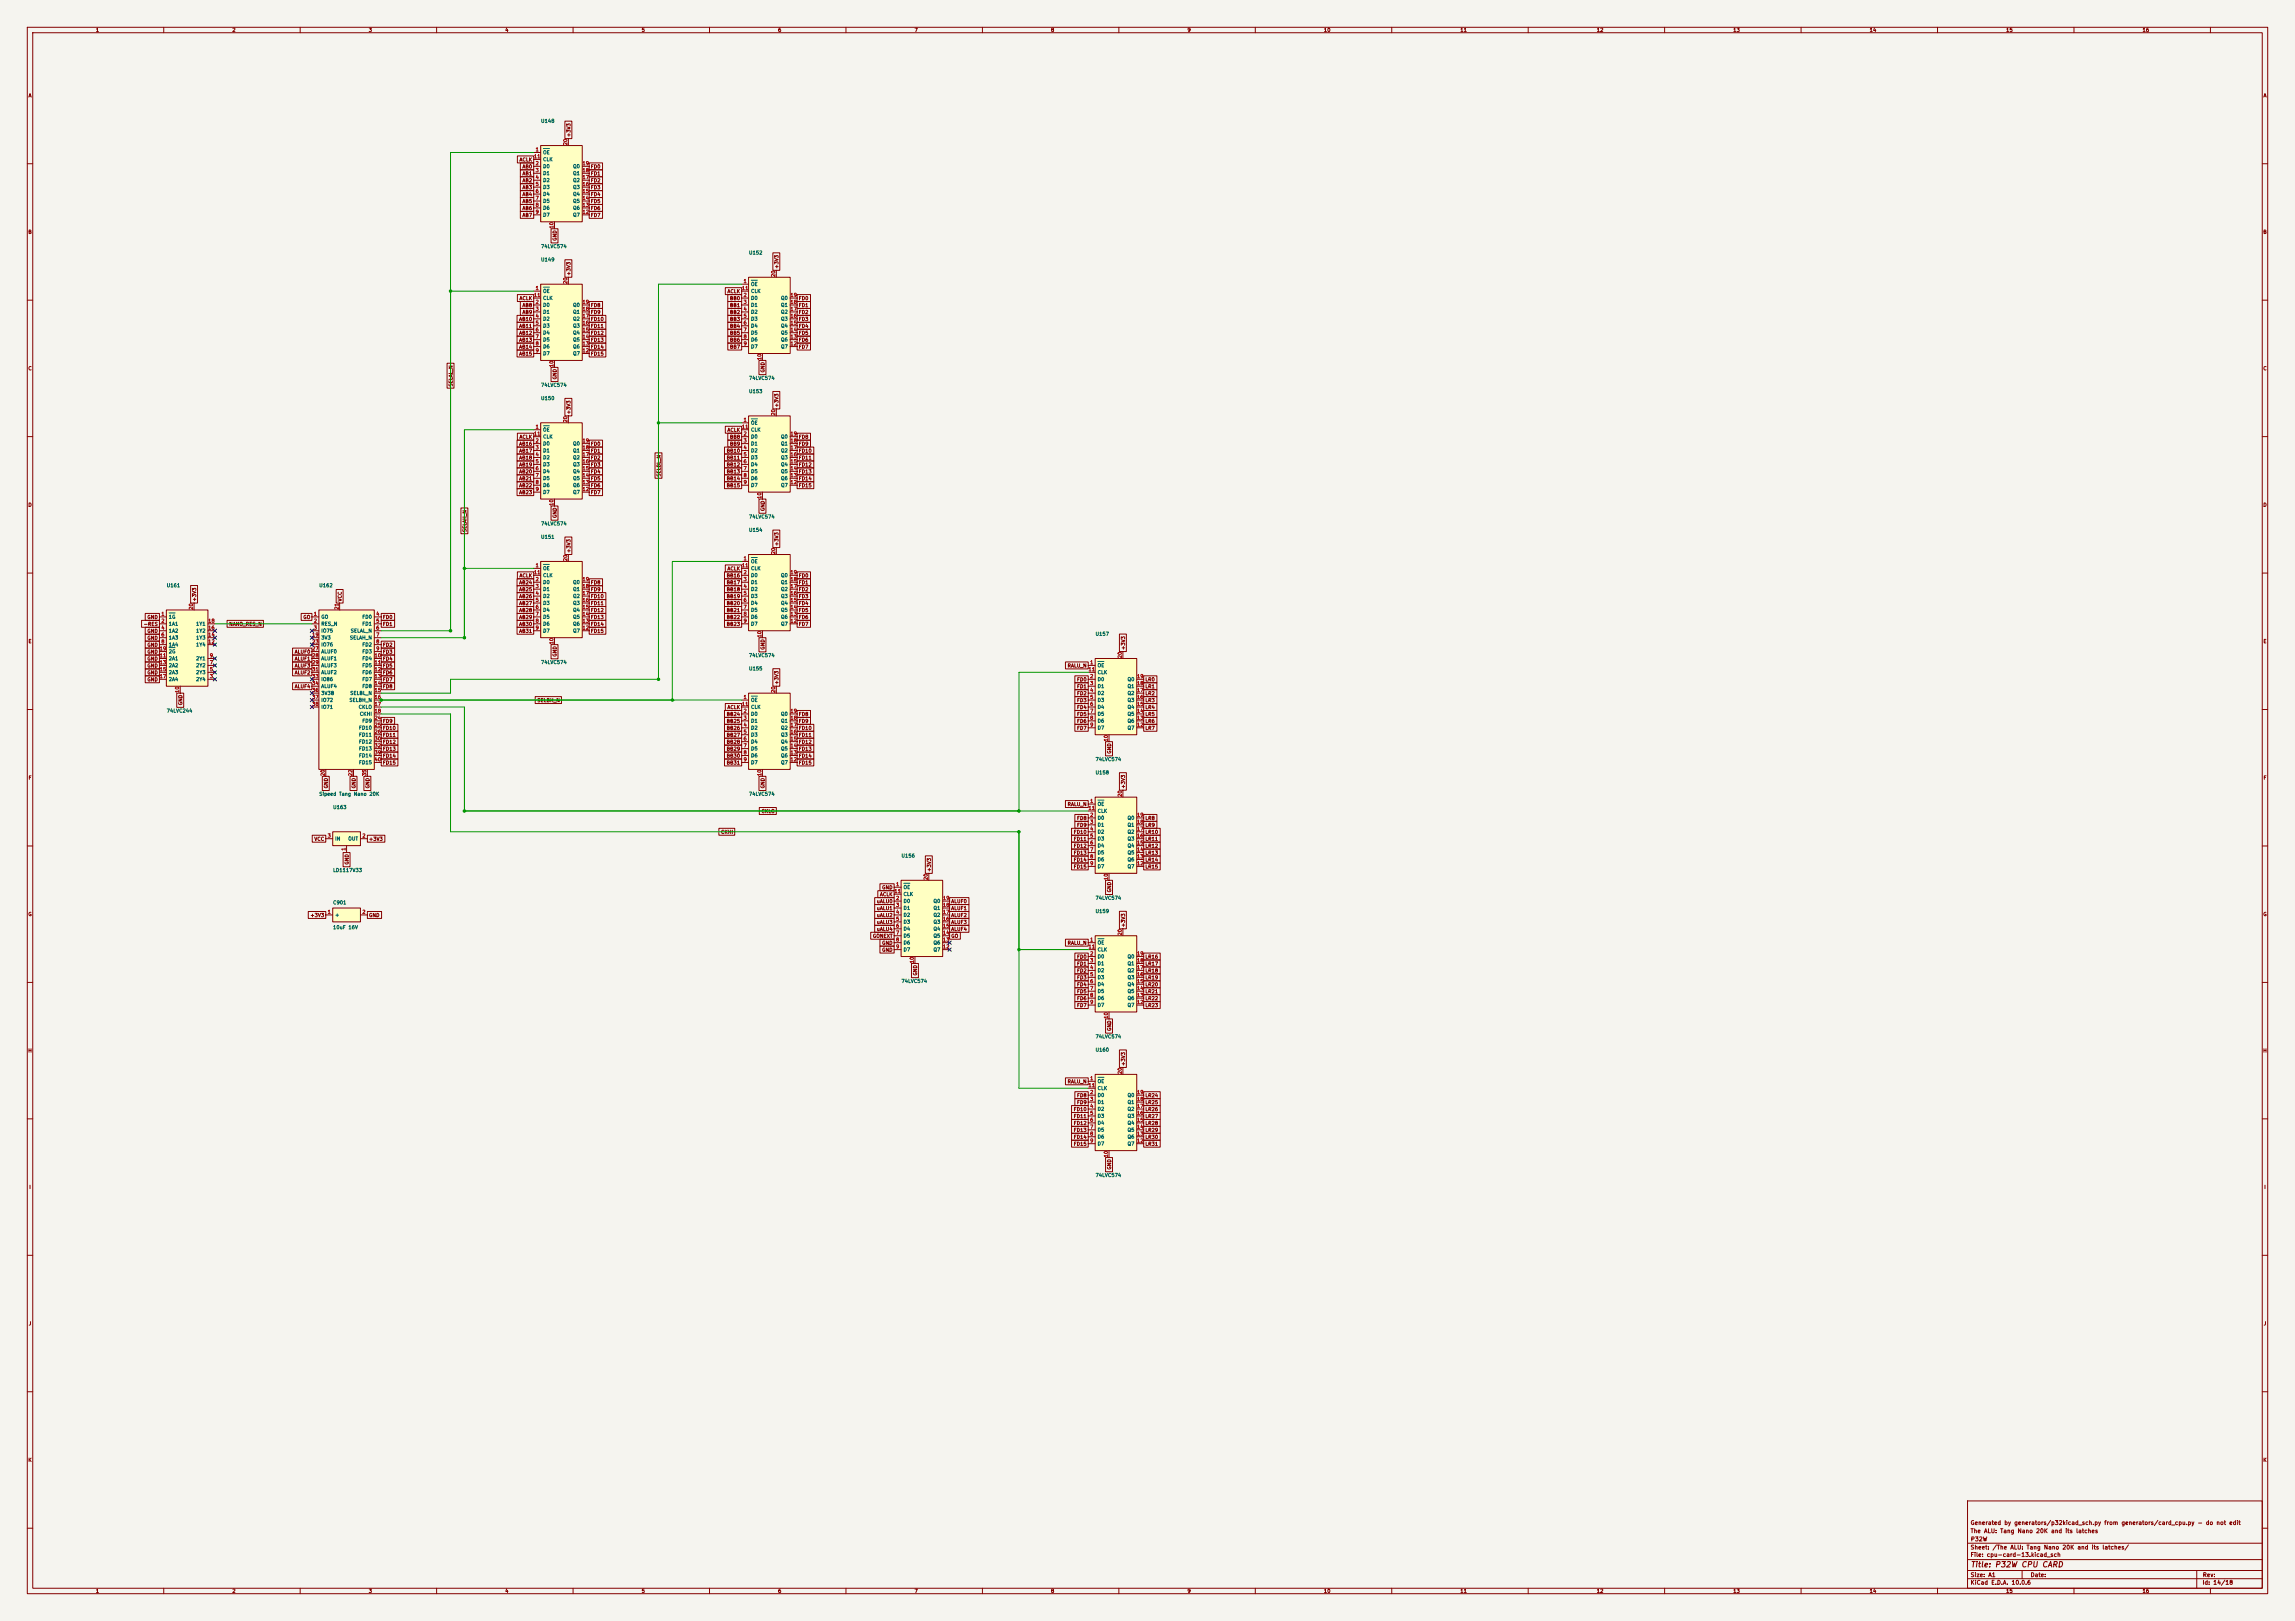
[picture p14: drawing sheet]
<svg xmlns="http://www.w3.org/2000/svg" width="841mm" height="594mm" viewBox="0 0 841 594" stroke-linecap="round" stroke-linejoin="round" font-family="sans-serif">
<defs><g id="words">
<text font-size="2" fill="#840000" x="722" y="574.8">Title: P32W CPU CARD</text>
<g font-size="1.5" fill="#840000">
<text x="721.9" y="562.1">The ALU: Tang Nano 20K and its latches</text>
<text x="721.9" y="559.1">Generated by generators/p32kicad_sch.py from generators/card_cpu.py - do not edit</text>
<text x="721.9" y="568.1">Sheet: /The ALU: Tang Nano 20K and its latches/</text>
<text x="722" y="565.1">P32W</text>
<text x="721.9" y="570.8">File: cpu-card-13.kicad_sch</text>
<text x="721.9" y="581">KiCad E.D.A. 10.0.6</text>
<text x="721.9" y="578.2">Size: A1</text>
<text x="743.9" y="578.2">Date:</text>
<text x="806.9" y="581">Id: 14/18</text>
<text x="807" y="578.2">Rev:</text>
</g>
<g font-size="1.3" fill="#840000">
<text x="35" y="12">1</text>
<text x="85" y="12">2</text>
<text x="135" y="12">3</text>
<text x="185" y="12">4</text>
<text x="235" y="12">5</text>
<text x="285" y="12">6</text>
<text x="335" y="12">7</text>
<text x="385" y="12">8</text>
<text x="435" y="12">9</text>
<text x="485" y="12">10</text>
<text x="535" y="12">11</text>
<text x="585" y="12">12</text>
<text x="635" y="12">13</text>
<text x="685" y="12">14</text>
<text x="735" y="12">15</text>
<text x="785" y="12">16</text>
<text x="10.3" y="36">A</text>
<text x="829.3" y="36">A</text>
<text x="209.3" y="50.3" transform="rotate(-90 209.3 50.3)">+3V3</text>
<text x="190.2" y="59.5">ACLK</text>
<text x="191.3" y="62">AB0</text>
<text x="191.3" y="64.6">AB1</text>
<text x="216.3" y="62">FD0</text>
<text x="216.3" y="64.6">FD1</text>
<text x="191.3" y="67.1">AB2</text>
<text x="191.3" y="69.6">AB3</text>
<text x="216.3" y="67.1">FD2</text>
<text x="216.3" y="69.6">FD3</text>
<text x="191.3" y="72.2">AB4</text>
<text x="191.3" y="74.7">AB5</text>
<text x="191.3" y="77.3">AB6</text>
<text x="216.3" y="72.2">FD4</text>
<text x="216.3" y="74.7">FD5</text>
<text x="216.3" y="77.3">FD6</text>
<text x="191.3" y="79.8">AB7</text>
<text x="216.3" y="79.8">FD7</text>
<text x="10.2" y="86">B</text>
<text x="204.3" y="88.4" transform="rotate(-90 204.3 88.4)">GND</text>
<text x="829.2" y="86">B</text>
<text x="209.3" y="101.1" transform="rotate(-90 209.3 101.1)">+3V3</text>
<text x="285.5" y="98.6" transform="rotate(-90 285.5 98.6)">+3V3</text>
<text x="266.4" y="107.7">ACLK</text>
<text x="190.2" y="110.3">ACLK</text>
<text x="191.3" y="112.8">AB8</text>
<text x="216.3" y="112.8">FD8</text>
<text x="267.3" y="110.3">BB0</text>
<text x="267.3" y="112.8">BB1</text>
<text x="292.5" y="110.3">FD0</text>
<text x="292.5" y="112.8">FD1</text>
<text x="190.1" y="117.9">AB10</text>
<text x="191.3" y="115.4">AB9</text>
<text x="216.3" y="115.4">FD9</text>
<text x="216.3" y="117.9">FD10</text>
<text x="267.3" y="115.4">BB2</text>
<text x="267.3" y="117.9">BB3</text>
<text x="292.5" y="115.4">FD2</text>
<text x="292.5" y="117.9">FD3</text>
<text x="190.1" y="120.4">AB11</text>
<text x="190.1" y="123">AB12</text>
<text x="190.1" y="125.5">AB13</text>
<text x="216.3" y="120.4">FD11</text>
<text x="216.3" y="123">FD12</text>
<text x="216.3" y="125.5">FD13</text>
<text x="267.3" y="120.4">BB4</text>
<text x="267.3" y="123">BB5</text>
<text x="267.3" y="125.5">BB6</text>
<text x="292.5" y="120.4">FD4</text>
<text x="292.5" y="123">FD5</text>
<text x="292.5" y="125.5">FD6</text>
<text x="190.1" y="128.1">AB14</text>
<text x="190.1" y="130.6">AB15</text>
<text x="216.3" y="128.1">FD14</text>
<text x="216.3" y="130.6">FD15</text>
<text x="267.3" y="128.1">BB7</text>
<text x="292.5" y="128.1">FD7</text>
<text x="10.2" y="136">C</text>
<text x="280.5" y="136.7" transform="rotate(-90 280.5 136.7)">GND</text>
<text x="829.2" y="136">C</text>
<text x="166.2" y="141.8" transform="rotate(-90 166.2 141.8)">SELAL_N</text>
<text x="204.3" y="139.2" transform="rotate(-90 204.3 139.2)">GND</text>
<text x="285.5" y="149.4" transform="rotate(-90 285.5 149.4)">+3V3</text>
<text x="209.3" y="151.9" transform="rotate(-90 209.3 151.9)">+3V3</text>
<text x="190.2" y="161.1">ACLK</text>
<text x="266.4" y="158.5">ACLK</text>
<text x="267.3" y="161.1">BB8</text>
<text x="292.5" y="161.1">FD8</text>
<text x="190.1" y="163.6">AB16</text>
<text x="190.1" y="166.2">AB17</text>
<text x="216.3" y="163.6">FD0</text>
<text x="216.3" y="166.2">FD1</text>
<text x="266.1" y="166.2">BB10</text>
<text x="267.3" y="163.6">BB9</text>
<text x="292.5" y="163.6">FD9</text>
<text x="292.5" y="166.2">FD10</text>
<text x="190.1" y="168.7">AB18</text>
<text x="190.1" y="171.2">AB19</text>
<text x="190.1" y="173.8">AB20</text>
<text x="216.3" y="171.2">FD3</text>
<text x="216.3" y="173.8">FD4</text>
<text x="216.3" y="168.7">FD2</text>
<text x="266.1" y="168.7">BB11</text>
<text x="266.1" y="171.2">BB12</text>
<text x="266.1" y="173.8">BB13</text>
<text x="292.5" y="168.7">FD11</text>
<text x="292.5" y="171.2">FD12</text>
<text x="292.5" y="173.8">FD13</text>
<text x="190.1" y="176.3">AB21</text>
<text x="190.1" y="178.9">AB22</text>
<text x="216.3" y="176.3">FD5</text>
<text x="216.3" y="178.9">FD6</text>
<text x="242.4" y="174.8" transform="rotate(-90 242.4 174.8)">SELBL_N</text>
<text x="266.1" y="176.3">BB14</text>
<text x="266.1" y="178.9">BB15</text>
<text x="292.5" y="176.3">FD14</text>
<text x="292.5" y="178.9">FD15</text>
<text x="10.2" y="186">D</text>
<text x="190.1" y="181.4">AB23</text>
<text x="216.3" y="181.4">FD7</text>
<text x="829.2" y="186">D</text>
<text x="204.3" y="190" transform="rotate(-90 204.3 190)">GND</text>
<text x="280.5" y="187.5" transform="rotate(-90 280.5 187.5)">GND</text>
<text x="171.2" y="195.1" transform="rotate(-90 171.2 195.1)">SELAH_N</text>
<text x="209.3" y="202.7" transform="rotate(-90 209.3 202.7)">+3V3</text>
<text x="285.5" y="200.2" transform="rotate(-90 285.5 200.2)">+3V3</text>
<text x="266.4" y="209.3">ACLK</text>
<text x="190.1" y="214.4">AB24</text>
<text x="190.2" y="211.9">ACLK</text>
<text x="216.3" y="214.4">FD8</text>
<text x="266.1" y="211.9">BB16</text>
<text x="266.1" y="214.4">BB17</text>
<text x="292.5" y="211.9">FD0</text>
<text x="292.5" y="214.4">FD1</text>
<text x="72.2" y="220.5" transform="rotate(-90 72.2 220.5)">+3V3</text>
<text x="125.5" y="220.5" transform="rotate(-90 125.5 220.5)">VCC</text>
<text x="190.1" y="217">AB25</text>
<text x="190.1" y="219.5">AB26</text>
<text x="216.3" y="217">FD9</text>
<text x="216.3" y="219.5">FD10</text>
<text x="266.1" y="217">BB18</text>
<text x="266.1" y="219.5">BB19</text>
<text x="292.5" y="217">FD2</text>
<text x="292.5" y="219.5">FD3</text>
<text x="53.8" y="227.1">GND</text>
<text x="111" y="227.1">GO</text>
<text x="140.1" y="227.1">FD0</text>
<text x="190.1" y="222">AB27</text>
<text x="190.1" y="224.6">AB28</text>
<text x="190.1" y="227.1">AB29</text>
<text x="216.3" y="222">FD11</text>
<text x="216.3" y="224.6">FD12</text>
<text x="216.3" y="227.1">FD13</text>
<text x="266.1" y="222">BB20</text>
<text x="266.1" y="224.6">BB21</text>
<text x="266.1" y="227.1">BB22</text>
<text x="292.5" y="222">FD4</text>
<text x="292.5" y="224.6">FD5</text>
<text x="292.5" y="227.1">FD6</text>
<text x="52.5" y="229.7">-RES</text>
<text x="53.8" y="232.2">GND</text>
<text x="83.8" y="229.7">NANO_RES_N</text>
<text x="140.1" y="229.7">FD1</text>
<text x="190.1" y="232.2">AB31</text>
<text x="190.1" y="229.7">AB30</text>
<text x="216.3" y="229.7">FD14</text>
<text x="216.3" y="232.2">FD15</text>
<text x="266.1" y="229.7">BB23</text>
<text x="292.5" y="229.7">FD7</text>
<text x="10.3" y="236">E</text>
<text x="53.8" y="234.7">GND</text>
<text x="53.8" y="237.3">GND</text>
<text x="53.8" y="239.8">GND</text>
<text x="107.9" y="239.8">ALUF0</text>
<text x="140.1" y="237.3">FD2</text>
<text x="140.1" y="239.8">FD3</text>
<text x="280.5" y="238.3" transform="rotate(-90 280.5 238.3)">GND</text>
<text x="412.5" y="238.3" transform="rotate(-90 412.5 238.3)">+3V3</text>
<text x="829.3" y="236">E</text>
<text x="53.8" y="242.4">GND</text>
<text x="53.8" y="244.9">GND</text>
<text x="107.9" y="242.4">ALUF1</text>
<text x="107.9" y="244.9">ALUF3</text>
<text x="140.1" y="242.4">FD4</text>
<text x="140.1" y="244.9">FD5</text>
<text x="204.3" y="240.8" transform="rotate(-90 204.3 240.8)">GND</text>
<text x="391.1" y="244.9">RALU_N</text>
<text x="53.8" y="247.4">GND</text>
<text x="53.8" y="250">GND</text>
<text x="107.9" y="247.4">ALUF2</text>
<text x="140.1" y="250">FD7</text>
<text x="140.1" y="247.4">FD6</text>
<text x="285.5" y="251" transform="rotate(-90 285.5 251)">+3V3</text>
<text x="394.5" y="250">FD0</text>
<text x="419.5" y="250">LR0</text>
<text x="107.9" y="252.5">ALUF4</text>
<text x="140.1" y="252.5">FD8</text>
<text x="196.8" y="257.6">SELBH_N</text>
<text x="394.5" y="252.5">FD1</text>
<text x="394.5" y="255.1">FD2</text>
<text x="394.5" y="257.6">FD3</text>
<text x="419.5" y="252.5">LR1</text>
<text x="419.5" y="255.1">LR2</text>
<text x="419.5" y="257.6">LR3</text>
<text x="67.1" y="258.6" transform="rotate(-90 67.1 258.6)">GND</text>
<text x="266.1" y="262.7">BB24</text>
<text x="266.4" y="260.1">ACLK</text>
<text x="292.5" y="262.7">FD8</text>
<text x="394.5" y="260.1">FD4</text>
<text x="394.5" y="262.7">FD5</text>
<text x="419.5" y="260.1">LR4</text>
<text x="419.5" y="262.7">LR5</text>
<text x="140.1" y="267.8">FD10</text>
<text x="140.1" y="265.2">FD9</text>
<text x="266.1" y="265.2">BB25</text>
<text x="266.1" y="267.8">BB26</text>
<text x="292.5" y="265.2">FD9</text>
<text x="292.5" y="267.8">FD10</text>
<text x="394.5" y="265.2">FD6</text>
<text x="394.5" y="267.8">FD7</text>
<text x="419.5" y="265.2">LR6</text>
<text x="419.5" y="267.8">LR7</text>
<text x="140.1" y="275.4">FD13</text>
<text x="140.1" y="272.8">FD12</text>
<text x="140.1" y="270.3">FD11</text>
<text x="266.1" y="270.3">BB27</text>
<text x="266.1" y="272.8">BB28</text>
<text x="266.1" y="275.4">BB29</text>
<text x="292.5" y="275.4">FD13</text>
<text x="292.5" y="270.3">FD11</text>
<text x="292.5" y="272.8">FD12</text>
<text x="140.1" y="277.9">FD14</text>
<text x="140.1" y="280.5">FD15</text>
<text x="266.1" y="280.5">BB31</text>
<text x="266.1" y="277.9">BB30</text>
<text x="292.5" y="277.9">FD14</text>
<text x="292.5" y="280.5">FD15</text>
<text x="407.5" y="276.4" transform="rotate(-90 407.5 276.4)">GND</text>
<text x="10.3" y="286">F</text>
<text x="829.3" y="286">F</text>
<text x="120.4" y="289.1" transform="rotate(-90 120.4 289.1)">GND</text>
<text x="130.6" y="289.1" transform="rotate(-90 130.6 289.1)">GND</text>
<text x="135.7" y="289.1" transform="rotate(-90 135.7 289.1)">GND</text>
<text x="280.5" y="289.1" transform="rotate(-90 280.5 289.1)">GND</text>
<text x="412.5" y="289.1" transform="rotate(-90 412.5 289.1)">+3V3</text>
<text x="278.9" y="298.2">CKLO</text>
<text x="391.1" y="295.7">RALU_N</text>
<text x="264.1" y="305.9">CKHI</text>
<text x="393.3" y="305.9">FD10</text>
<text x="394.5" y="303.3">FD9</text>
<text x="394.5" y="300.8">FD8</text>
<text x="419.5" y="305.9">LR10</text>
<text x="419.5" y="300.8">LR8</text>
<text x="419.5" y="303.3">LR9</text>
<text x="115" y="308.4">VCC</text>
<text x="135.1" y="308.4">+3V3</text>
<text x="393.3" y="308.4">FD11</text>
<text x="393.3" y="310.9">FD12</text>
<text x="419.5" y="310.9">LR12</text>
<text x="419.5" y="308.4">LR11</text>
<text x="128.1" y="317" transform="rotate(-90 128.1 317)">GND</text>
<text x="393.3" y="313.5">FD13</text>
<text x="393.3" y="316">FD14</text>
<text x="419.5" y="316">LR14</text>
<text x="419.5" y="313.5">LR13</text>
<text x="341.4" y="319.6" transform="rotate(-90 341.4 319.6)">+3V3</text>
<text x="393.3" y="318.6">FD15</text>
<text x="419.5" y="318.6">LR15</text>
<text x="322.3" y="328.7">ACLK</text>
<text x="323.1" y="326.2">GND</text>
<text x="407.5" y="327.2" transform="rotate(-90 407.5 327.2)">GND</text>
<text x="10.2" y="336">G</text>
<text x="321.2" y="331.3">uALU0</text>
<text x="321.2" y="333.8">uALU1</text>
<text x="348.4" y="331.3">ALUF0</text>
<text x="348.4" y="333.8">ALUF1</text>
<text x="829.2" y="336">G</text>
<text x="113.6" y="336.3">+3V3</text>
<text x="135.1" y="336.3">GND</text>
<text x="321.2" y="336.3">uALU2</text>
<text x="321.2" y="338.9">uALU3</text>
<text x="321.2" y="341.4">uALU4</text>
<text x="348.4" y="336.3">ALUF2</text>
<text x="348.4" y="338.9">ALUF3</text>
<text x="348.4" y="341.4">ALUF4</text>
<text x="412.5" y="339.9" transform="rotate(-90 412.5 339.9)">+3V3</text>
<text x="319.7" y="344">GONEXT</text>
<text x="323.1" y="346.5">GND</text>
<text x="348.4" y="344">GO</text>
<text x="391.1" y="346.5">RALU_N</text>
<text x="323.1" y="349">GND</text>
<text x="394.5" y="351.6">FD0</text>
<text x="419.5" y="351.6">LR16</text>
<text x="336.3" y="357.6" transform="rotate(-90 336.3 357.6)">GND</text>
<text x="394.5" y="359.2">FD3</text>
<text x="394.5" y="356.7">FD2</text>
<text x="394.5" y="354.1">FD1</text>
<text x="419.5" y="359.2">LR19</text>
<text x="419.5" y="356.7">LR18</text>
<text x="419.5" y="354.1">LR17</text>
<text x="394.5" y="364.3">FD5</text>
<text x="394.5" y="361.7">FD4</text>
<text x="419.5" y="364.3">LR21</text>
<text x="419.5" y="361.7">LR20</text>
<text x="394.5" y="369.4">FD7</text>
<text x="394.5" y="366.8">FD6</text>
<text x="419.5" y="369.4">LR23</text>
<text x="419.5" y="366.8">LR22</text>
<text x="407.5" y="378" transform="rotate(-90 407.5 378)">GND</text>
<text x="10.2" y="386">H</text>
<text x="829.2" y="386">H</text>
<text x="412.5" y="390.7" transform="rotate(-90 412.5 390.7)">+3V3</text>
<text x="391.1" y="397.3">RALU_N</text>
<text x="393.3" y="407.5">FD10</text>
<text x="394.5" y="404.9">FD9</text>
<text x="394.5" y="402.4">FD8</text>
<text x="419.5" y="407.5">LR26</text>
<text x="419.5" y="404.9">LR25</text>
<text x="419.5" y="402.4">LR24</text>
<text x="393.3" y="412.5">FD12</text>
<text x="393.3" y="410">FD11</text>
<text x="419.5" y="412.5">LR28</text>
<text x="419.5" y="410">LR27</text>
<text x="393.3" y="415.1">FD13</text>
<text x="393.3" y="417.6">FD14</text>
<text x="419.5" y="415.1">LR29</text>
<text x="419.5" y="417.6">LR30</text>
<text x="393.3" y="420.2">FD15</text>
<text x="419.5" y="420.2">LR31</text>
<text x="407.5" y="428.8" transform="rotate(-90 407.5 428.8)">GND</text>
<text x="10.6" y="436">I</text>
<text x="829.6" y="436">I</text>
<text x="10.4" y="486">J</text>
<text x="829.4" y="486">J</text>
<text x="10.2" y="536">K</text>
<text x="829.2" y="536">K</text>
<text x="35" y="584">1</text>
<text x="85" y="584">2</text>
<text x="135" y="584">3</text>
<text x="185" y="584">4</text>
<text x="235" y="584">5</text>
<text x="285" y="584">6</text>
<text x="335" y="584">7</text>
<text x="385" y="584">8</text>
<text x="435" y="584">9</text>
<text x="485" y="584">10</text>
<text x="535" y="584">11</text>
<text x="585" y="584">12</text>
<text x="635" y="584">13</text>
<text x="685" y="584">14</text>
<text x="735" y="584">15</text>
<text x="785" y="584">16</text>
</g>
<g font-size="1.3" fill="#006464">
<text x="198.1" y="45.3">U148</text>
<text x="198.9" y="56.8">OE</text>
<text x="198.9" y="59.4">CLK</text>
<text x="198.9" y="61.9">D0</text>
<text x="198.9" y="64.5">D1</text>
<text x="209.8" y="64.5">Q1</text>
<text x="209.8" y="61.9">Q0</text>
<text x="198.9" y="67">D2</text>
<text x="198.9" y="69.5">D3</text>
<text x="209.8" y="69.5">Q3</text>
<text x="209.8" y="67">Q2</text>
<text x="198.9" y="72.1">D4</text>
<text x="198.9" y="74.6">D5</text>
<text x="198.9" y="77.2">D6</text>
<text x="209.8" y="77.2">Q6</text>
<text x="209.8" y="74.6">Q5</text>
<text x="209.8" y="72.1">Q4</text>
<text x="198.9" y="79.7">D7</text>
<text x="209.8" y="79.7">Q7</text>
<text x="198.1" y="91.2">74LVC574</text>
<text x="274.3" y="93.6">U152</text>
<text x="198.1" y="96.1">U149</text>
<text x="198.9" y="107.6">OE</text>
<text x="275.1" y="105.1">OE</text>
<text x="275.1" y="107.6">CLK</text>
<text x="198.9" y="112.7">D0</text>
<text x="198.9" y="110.2">CLK</text>
<text x="209.8" y="112.7">Q0</text>
<text x="275.1" y="110.2">D0</text>
<text x="275.1" y="112.7">D1</text>
<text x="286" y="112.7">Q1</text>
<text x="286" y="110.2">Q0</text>
<text x="198.9" y="115.3">D1</text>
<text x="198.9" y="117.8">D2</text>
<text x="209.8" y="117.8">Q2</text>
<text x="209.8" y="115.3">Q1</text>
<text x="275.1" y="115.3">D2</text>
<text x="275.1" y="117.8">D3</text>
<text x="286" y="117.8">Q3</text>
<text x="286" y="115.3">Q2</text>
<text x="198.9" y="120.3">D3</text>
<text x="198.9" y="122.9">D4</text>
<text x="198.9" y="125.4">D5</text>
<text x="209.8" y="125.4">Q5</text>
<text x="209.8" y="122.9">Q4</text>
<text x="209.8" y="120.3">Q3</text>
<text x="275.1" y="120.3">D4</text>
<text x="275.1" y="122.9">D5</text>
<text x="275.1" y="125.4">D6</text>
<text x="286" y="125.4">Q6</text>
<text x="286" y="122.9">Q5</text>
<text x="286" y="120.3">Q4</text>
<text x="198.9" y="128">D6</text>
<text x="198.9" y="130.5">D7</text>
<text x="209.8" y="130.5">Q7</text>
<text x="209.8" y="128">Q6</text>
<text x="275.1" y="128">D7</text>
<text x="286" y="128">Q7</text>
<text x="198.1" y="142">74LVC574</text>
<text x="274.3" y="139.5">74LVC574</text>
<text x="198.1" y="146.9">U150</text>
<text x="274.3" y="144.4">U153</text>
<text x="275.1" y="155.9">OE</text>
<text x="198.9" y="158.4">OE</text>
<text x="198.9" y="161">CLK</text>
<text x="275.1" y="161">D0</text>
<text x="275.1" y="158.4">CLK</text>
<text x="286" y="161">Q0</text>
<text x="198.9" y="163.5">D0</text>
<text x="198.9" y="166.1">D1</text>
<text x="209.8" y="166.1">Q1</text>
<text x="209.8" y="163.5">Q0</text>
<text x="275.1" y="163.5">D1</text>
<text x="275.1" y="166.1">D2</text>
<text x="286" y="166.1">Q2</text>
<text x="286" y="163.5">Q1</text>
<text x="198.9" y="168.6">D2</text>
<text x="198.9" y="171.1">D3</text>
<text x="198.9" y="173.7">D4</text>
<text x="209.8" y="173.7">Q4</text>
<text x="209.8" y="171.1">Q3</text>
<text x="209.8" y="168.6">Q2</text>
<text x="275.1" y="168.6">D3</text>
<text x="275.1" y="171.1">D4</text>
<text x="275.1" y="173.7">D5</text>
<text x="286" y="173.7">Q5</text>
<text x="286" y="171.1">Q4</text>
<text x="286" y="168.6">Q3</text>
<text x="198.9" y="176.2">D5</text>
<text x="198.9" y="178.8">D6</text>
<text x="209.8" y="178.8">Q6</text>
<text x="209.8" y="176.2">Q5</text>
<text x="275.1" y="176.2">D6</text>
<text x="275.1" y="178.8">D7</text>
<text x="286" y="178.8">Q7</text>
<text x="286" y="176.2">Q6</text>
<text x="198.9" y="181.3">D7</text>
<text x="209.8" y="181.3">Q7</text>
<text x="274.3" y="190.3">74LVC574</text>
<text x="198.1" y="192.8">74LVC574</text>
<text x="198.1" y="197.7">U151</text>
<text x="274.3" y="195.2">U154</text>
<text x="198.9" y="209.2">OE</text>
<text x="275.1" y="206.7">OE</text>
<text x="275.1" y="209.2">CLK</text>
<text x="60.9" y="215.5">U161</text>
<text x="116.8" y="215.5">U162</text>
<text x="198.9" y="214.3">D0</text>
<text x="198.9" y="211.8">CLK</text>
<text x="209.8" y="214.3">Q0</text>
<text x="275.1" y="211.8">D0</text>
<text x="275.1" y="214.3">D1</text>
<text x="286" y="214.3">Q1</text>
<text x="286" y="211.8">Q0</text>
<text x="198.9" y="216.9">D1</text>
<text x="198.9" y="219.4">D2</text>
<text x="198.9" y="221.9">D3</text>
<text x="209.8" y="221.9">Q3</text>
<text x="209.8" y="219.4">Q2</text>
<text x="209.8" y="216.9">Q1</text>
<text x="275.1" y="216.9">D2</text>
<text x="275.1" y="219.4">D3</text>
<text x="275.1" y="221.9">D4</text>
<text x="286" y="221.9">Q4</text>
<text x="286" y="219.4">Q3</text>
<text x="286" y="216.9">Q2</text>
<text x="61.7" y="227">1G</text>
<text x="117.6" y="227">GO</text>
<text x="132.6" y="227">FD0</text>
<text x="198.9" y="224.5">D4</text>
<text x="198.9" y="227">D5</text>
<text x="209.8" y="227">Q5</text>
<text x="209.8" y="224.5">Q4</text>
<text x="275.1" y="224.5">D5</text>
<text x="275.1" y="227">D6</text>
<text x="286" y="227">Q6</text>
<text x="286" y="224.5">Q5</text>
<text x="61.7" y="229.6">1A1</text>
<text x="61.7" y="232.1">1A2</text>
<text x="71.7" y="232.1">1Y2</text>
<text x="71.7" y="229.6">1Y1</text>
<text x="117.6" y="229.6">RES_N</text>
<text x="117.6" y="232.1">IO75</text>
<text x="128.4" y="232.1">SELAL_N</text>
<text x="132.6" y="229.6">FD1</text>
<text x="198.9" y="229.6">D6</text>
<text x="198.9" y="232.1">D7</text>
<text x="209.8" y="232.1">Q7</text>
<text x="209.8" y="229.6">Q6</text>
<text x="275.1" y="229.6">D7</text>
<text x="286" y="229.6">Q7</text>
<text x="401.3" y="233.3">U157</text>
<text x="61.7" y="234.6">1A3</text>
<text x="61.7" y="237.2">1A4</text>
<text x="61.7" y="239.7">2G</text>
<text x="71.7" y="237.2">1Y4</text>
<text x="71.7" y="234.6">1Y3</text>
<text x="117.6" y="234.6">3V3</text>
<text x="117.6" y="237.2">IO76</text>
<text x="117.6" y="239.7">ALUF0</text>
<text x="128.1" y="234.6">SELAH_N</text>
<text x="132.6" y="237.2">FD2</text>
<text x="132.6" y="239.7">FD3</text>
<text x="61.7" y="242.3">2A1</text>
<text x="61.7" y="244.8">2A2</text>
<text x="71.7" y="244.8">2Y2</text>
<text x="71.7" y="242.3">2Y1</text>
<text x="117.6" y="242.3">ALUF1</text>
<text x="117.6" y="244.8">ALUF3</text>
<text x="132.6" y="242.3">FD4</text>
<text x="132.6" y="244.8">FD5</text>
<text x="198.1" y="243.6">74LVC574</text>
<text x="274.3" y="246">U155</text>
<text x="274.3" y="241.1">74LVC574</text>
<text x="402.1" y="244.8">OE</text>
<text x="61.7" y="247.3">2A3</text>
<text x="61.7" y="249.9">2A4</text>
<text x="71.7" y="249.9">2Y4</text>
<text x="71.7" y="247.3">2Y3</text>
<text x="117.6" y="247.3">ALUF2</text>
<text x="117.6" y="249.9">IO86</text>
<text x="132.6" y="247.3">FD6</text>
<text x="132.6" y="249.9">FD7</text>
<text x="402.1" y="249.9">D0</text>
<text x="402.1" y="247.3">CLK</text>
<text x="413" y="249.9">Q0</text>
<text x="117.6" y="252.4">ALUF4</text>
<text x="117.6" y="255">3V3B</text>
<text x="117.6" y="257.5">IO72</text>
<text x="127.9" y="257.5">SELBH_N</text>
<text x="128.2" y="255">SELBL_N</text>
<text x="132.6" y="252.4">FD8</text>
<text x="275.1" y="257.5">OE</text>
<text x="402.1" y="252.4">D1</text>
<text x="402.1" y="255">D2</text>
<text x="402.1" y="257.5">D3</text>
<text x="413" y="257.5">Q3</text>
<text x="413" y="255">Q2</text>
<text x="413" y="252.4">Q1</text>
<text x="60.9" y="261.4">74LVC244</text>
<text x="117.6" y="260">IO71</text>
<text x="131.3" y="260">CKLO</text>
<text x="131.7" y="262.6">CKHI</text>
<text x="275.1" y="262.6">D0</text>
<text x="275.1" y="260">CLK</text>
<text x="286" y="262.6">Q0</text>
<text x="402.1" y="260">D4</text>
<text x="402.1" y="262.6">D5</text>
<text x="413" y="262.6">Q5</text>
<text x="413" y="260">Q4</text>
<text x="131.4" y="267.7">FD10</text>
<text x="132.6" y="265.1">FD9</text>
<text x="275.1" y="265.1">D1</text>
<text x="275.1" y="267.7">D2</text>
<text x="286" y="267.7">Q2</text>
<text x="286" y="265.1">Q1</text>
<text x="402.1" y="265.1">D6</text>
<text x="402.1" y="267.7">D7</text>
<text x="413" y="267.7">Q7</text>
<text x="413" y="265.1">Q6</text>
<text x="131.4" y="270.2">FD11</text>
<text x="131.4" y="272.7">FD12</text>
<text x="131.4" y="275.3">FD13</text>
<text x="275.1" y="270.2">D3</text>
<text x="275.1" y="272.7">D4</text>
<text x="275.1" y="275.3">D5</text>
<text x="286" y="275.3">Q5</text>
<text x="286" y="272.7">Q4</text>
<text x="286" y="270.2">Q3</text>
<text x="131.4" y="277.8">FD14</text>
<text x="131.4" y="280.4">FD15</text>
<text x="275.1" y="277.8">D6</text>
<text x="275.1" y="280.4">D7</text>
<text x="286" y="280.4">Q7</text>
<text x="286" y="277.8">Q6</text>
<text x="401.3" y="279.2">74LVC574</text>
<text x="401.3" y="284.1">U158</text>
<text x="116.8" y="291.9">Sipeed Tang Nano 20K</text>
<text x="274.3" y="291.9">74LVC574</text>
<text x="121.9" y="296.8">U163</text>
<text x="402.1" y="295.6">OE</text>
<text x="402.1" y="298.1">CLK</text>
<text x="402.1" y="300.7">D0</text>
<text x="402.1" y="303.2">D1</text>
<text x="402.1" y="305.8">D2</text>
<text x="413" y="305.8">Q2</text>
<text x="413" y="303.2">Q1</text>
<text x="413" y="300.7">Q0</text>
<text x="122.7" y="308.3">IN</text>
<text x="127.5" y="308.3">OUT</text>
<text x="402.1" y="308.3">D3</text>
<text x="402.1" y="310.8">D4</text>
<text x="413" y="310.8">Q4</text>
<text x="413" y="308.3">Q3</text>
<text x="330.2" y="314.5">U156</text>
<text x="402.1" y="313.4">D5</text>
<text x="402.1" y="315.9">D6</text>
<text x="413" y="315.9">Q6</text>
<text x="413" y="313.4">Q5</text>
<text x="121.9" y="319.8">LD1117V33</text>
<text x="402.1" y="318.5">D7</text>
<text x="413" y="318.5">Q7</text>
<text x="330.9" y="326.1">OE</text>
<text x="330.9" y="328.6">CLK</text>
<text x="121.9" y="331.7">C901</text>
<text x="330.9" y="331.2">D0</text>
<text x="330.9" y="333.7">D1</text>
<text x="341.9" y="333.7">Q1</text>
<text x="341.9" y="331.2">Q0</text>
<text x="401.3" y="334.9">U159</text>
<text x="401.3" y="330">74LVC574</text>
<text x="121.9" y="340.8">10uF 16V</text>
<text x="122.7" y="336.2">+</text>
<text x="330.9" y="336.2">D2</text>
<text x="330.9" y="338.8">D3</text>
<text x="330.9" y="341.3">D4</text>
<text x="341.9" y="341.3">Q4</text>
<text x="341.9" y="338.8">Q3</text>
<text x="341.9" y="336.2">Q2</text>
<text x="330.9" y="343.9">D5</text>
<text x="330.9" y="346.4">D6</text>
<text x="341.9" y="346.4">Q6</text>
<text x="341.9" y="343.9">Q5</text>
<text x="402.1" y="346.4">OE</text>
<text x="330.9" y="348.9">D7</text>
<text x="341.9" y="348.9">Q7</text>
<text x="402.1" y="351.5">D0</text>
<text x="402.1" y="348.9">CLK</text>
<text x="413" y="351.5">Q0</text>
<text x="402.1" y="354">D1</text>
<text x="402.1" y="356.6">D2</text>
<text x="402.1" y="359.1">D3</text>
<text x="413" y="359.1">Q3</text>
<text x="413" y="356.6">Q2</text>
<text x="413" y="354">Q1</text>
<text x="330.2" y="360.5">74LVC574</text>
<text x="402.1" y="361.6">D4</text>
<text x="402.1" y="364.2">D5</text>
<text x="413" y="364.2">Q5</text>
<text x="413" y="361.6">Q4</text>
<text x="402.1" y="366.7">D6</text>
<text x="402.1" y="369.3">D7</text>
<text x="413" y="369.3">Q7</text>
<text x="413" y="366.7">Q6</text>
<text x="401.3" y="380.8">74LVC574</text>
<text x="401.3" y="385.7">U160</text>
<text x="402.1" y="397.2">OE</text>
<text x="402.1" y="399.7">CLK</text>
<text x="402.1" y="402.3">D0</text>
<text x="402.1" y="404.8">D1</text>
<text x="402.1" y="407.4">D2</text>
<text x="413" y="407.4">Q2</text>
<text x="413" y="404.8">Q1</text>
<text x="413" y="402.3">Q0</text>
<text x="402.1" y="409.9">D3</text>
<text x="402.1" y="412.4">D4</text>
<text x="413" y="412.4">Q4</text>
<text x="413" y="409.9">Q3</text>
<text x="402.1" y="415">D5</text>
<text x="402.1" y="417.5">D6</text>
<text x="413" y="417.5">Q6</text>
<text x="413" y="415">Q5</text>
<text x="402.1" y="420.1">D7</text>
<text x="413" y="420.1">Q7</text>
<text x="401.3" y="431.6">74LVC574</text>
</g>
<g font-size="1.3" fill="#a90000">
<text x="208.1" y="53.4" transform="rotate(-90 208.1 53.4)">20</text>
<text x="195.5" y="58.3">11</text>
<text x="196.1" y="55.7">1</text>
<text x="196.1" y="60.8">2</text>
<text x="196.1" y="63.4">3</text>
<text x="196.1" y="65.9">4</text>
<text x="213.3" y="65.9">17</text>
<text x="213.3" y="63.4">18</text>
<text x="213.3" y="60.8">19</text>
<text x="196.1" y="68.4">5</text>
<text x="196.1" y="71">6</text>
<text x="213.3" y="71">15</text>
<text x="213.3" y="68.4">16</text>
<text x="196.1" y="73.5">7</text>
<text x="196.1" y="76.1">8</text>
<text x="213.3" y="76.1">13</text>
<text x="213.3" y="73.5">14</text>
<text x="196.1" y="78.6">9</text>
<text x="203.1" y="83.9" transform="rotate(-90 203.1 83.9)">10</text>
<text x="213.3" y="78.6">12</text>
<text x="284.3" y="101.7" transform="rotate(-90 284.3 101.7)">20</text>
<text x="196.1" y="106.5">1</text>
<text x="208.1" y="104.2" transform="rotate(-90 208.1 104.2)">20</text>
<text x="271.7" y="106.5">11</text>
<text x="272.3" y="104">1</text>
<text x="195.5" y="109.1">11</text>
<text x="196.1" y="111.6">2</text>
<text x="213.3" y="111.6">19</text>
<text x="272.3" y="109.1">2</text>
<text x="272.3" y="111.6">3</text>
<text x="289.5" y="111.6">18</text>
<text x="289.5" y="109.1">19</text>
<text x="196.1" y="114.2">3</text>
<text x="196.1" y="116.7">4</text>
<text x="196.1" y="119.2">5</text>
<text x="213.3" y="119.2">16</text>
<text x="213.3" y="116.7">17</text>
<text x="213.3" y="114.2">18</text>
<text x="272.3" y="114.2">4</text>
<text x="272.3" y="116.7">5</text>
<text x="272.3" y="119.2">6</text>
<text x="289.5" y="119.2">15</text>
<text x="289.5" y="116.7">16</text>
<text x="289.5" y="114.2">17</text>
<text x="196.1" y="121.8">6</text>
<text x="196.1" y="124.3">7</text>
<text x="213.3" y="124.3">14</text>
<text x="213.3" y="121.8">15</text>
<text x="272.3" y="121.8">7</text>
<text x="272.3" y="124.3">8</text>
<text x="289.5" y="124.3">13</text>
<text x="289.5" y="121.8">14</text>
<text x="196.1" y="126.9">8</text>
<text x="196.1" y="129.4">9</text>
<text x="213.3" y="129.4">12</text>
<text x="213.3" y="126.9">13</text>
<text x="272.3" y="126.9">9</text>
<text x="289.5" y="126.9">12</text>
<text x="203.1" y="134.7" transform="rotate(-90 203.1 134.7)">10</text>
<text x="279.3" y="132.1" transform="rotate(-90 279.3 132.1)">10</text>
<text x="208.1" y="155" transform="rotate(-90 208.1 155)">20</text>
<text x="272.3" y="154.8">1</text>
<text x="284.3" y="152.5" transform="rotate(-90 284.3 152.5)">20</text>
<text x="195.5" y="159.9">11</text>
<text x="196.1" y="157.3">1</text>
<text x="271.7" y="157.3">11</text>
<text x="272.3" y="159.9">2</text>
<text x="289.5" y="159.9">19</text>
<text x="196.1" y="162.4">2</text>
<text x="196.1" y="165">3</text>
<text x="196.1" y="167.5">4</text>
<text x="213.3" y="167.5">17</text>
<text x="213.3" y="165">18</text>
<text x="213.3" y="162.4">19</text>
<text x="272.3" y="162.4">3</text>
<text x="272.3" y="165">4</text>
<text x="272.3" y="167.5">5</text>
<text x="289.5" y="167.5">16</text>
<text x="289.5" y="165">17</text>
<text x="289.5" y="162.4">18</text>
<text x="196.1" y="170">5</text>
<text x="196.1" y="172.6">6</text>
<text x="213.3" y="172.6">15</text>
<text x="213.3" y="170">16</text>
<text x="272.3" y="170">6</text>
<text x="272.3" y="172.6">7</text>
<text x="289.5" y="172.6">14</text>
<text x="289.5" y="170">15</text>
<text x="196.1" y="175.1">7</text>
<text x="196.1" y="177.7">8</text>
<text x="213.3" y="177.7">13</text>
<text x="213.3" y="175.1">14</text>
<text x="272.3" y="175.1">8</text>
<text x="272.3" y="177.7">9</text>
<text x="289.5" y="177.7">12</text>
<text x="289.5" y="175.1">13</text>
<text x="196.1" y="180.2">9</text>
<text x="203.1" y="185.5" transform="rotate(-90 203.1 185.5)">10</text>
<text x="213.3" y="180.2">12</text>
<text x="279.3" y="182.9" transform="rotate(-90 279.3 182.9)">10</text>
<text x="284.3" y="203.3" transform="rotate(-90 284.3 203.3)">20</text>
<text x="196.1" y="208.1">1</text>
<text x="208.1" y="205.8" transform="rotate(-90 208.1 205.8)">20</text>
<text x="271.7" y="208.1">11</text>
<text x="272.3" y="205.6">1</text>
<text x="195.5" y="210.7">11</text>
<text x="196.1" y="213.2">2</text>
<text x="196.1" y="215.8">3</text>
<text x="213.3" y="215.8">18</text>
<text x="213.3" y="213.2">19</text>
<text x="272.3" y="210.7">2</text>
<text x="272.3" y="213.2">3</text>
<text x="272.3" y="215.8">4</text>
<text x="289.5" y="215.8">17</text>
<text x="289.5" y="213.2">18</text>
<text x="289.5" y="210.7">19</text>
<text x="196.1" y="218.3">4</text>
<text x="196.1" y="220.8">5</text>
<text x="213.3" y="220.8">16</text>
<text x="213.3" y="218.3">17</text>
<text x="272.3" y="218.3">5</text>
<text x="272.3" y="220.8">6</text>
<text x="289.5" y="220.8">15</text>
<text x="289.5" y="218.3">16</text>
<text x="59" y="225.9">1</text>
<text x="71" y="223.6" transform="rotate(-90 71 223.6)">20</text>
<text x="114.8" y="225.9">1</text>
<text x="124.3" y="223.6" transform="rotate(-90 124.3 223.6)">21</text>
<text x="137.7" y="225.9">4</text>
<text x="196.1" y="223.4">6</text>
<text x="196.1" y="225.9">7</text>
<text x="213.3" y="225.9">14</text>
<text x="213.3" y="223.4">15</text>
<text x="272.3" y="223.4">7</text>
<text x="272.3" y="225.9">8</text>
<text x="289.5" y="225.9">13</text>
<text x="289.5" y="223.4">14</text>
<text x="59" y="228.5">2</text>
<text x="59" y="231">4</text>
<text x="59" y="233.5">6</text>
<text x="76.1" y="233.5">14</text>
<text x="76.1" y="231">16</text>
<text x="76.1" y="228.5">18</text>
<text x="114.2" y="233.5">19</text>
<text x="114.8" y="228.5">2</text>
<text x="114.8" y="231">3</text>
<text x="137.7" y="228.5">5</text>
<text x="137.7" y="231">6</text>
<text x="137.7" y="233.5">7</text>
<text x="196.1" y="228.5">8</text>
<text x="196.1" y="231">9</text>
<text x="213.3" y="231">12</text>
<text x="213.3" y="228.5">13</text>
<text x="272.3" y="228.5">9</text>
<text x="279.3" y="233.7" transform="rotate(-90 279.3 233.7)">10</text>
<text x="289.5" y="228.5">12</text>
<text x="58.4" y="238.6">19</text>
<text x="59" y="236.1">8</text>
<text x="76.1" y="236.1">12</text>
<text x="114.2" y="236.1">23</text>
<text x="114.2" y="238.6">27</text>
<text x="137.7" y="236.1">8</text>
<text x="137.7" y="238.6">9</text>
<text x="203.1" y="236.3" transform="rotate(-90 203.1 236.3)">10</text>
<text x="58.4" y="241.2">11</text>
<text x="58.4" y="243.7">13</text>
<text x="76.7" y="243.7">7</text>
<text x="76.7" y="241.2">9</text>
<text x="114.2" y="241.2">28</text>
<text x="114.2" y="243.7">29</text>
<text x="137.1" y="241.2">10</text>
<text x="137.1" y="243.7">11</text>
<text x="399.3" y="243.7">1</text>
<text x="411.3" y="241.4" transform="rotate(-90 411.3 241.4)">20</text>
<text x="58.4" y="246.2">15</text>
<text x="58.4" y="248.8">17</text>
<text x="76.7" y="248.8">3</text>
<text x="76.7" y="246.2">5</text>
<text x="114.2" y="246.2">31</text>
<text x="114.2" y="248.8">33</text>
<text x="114.2" y="251.3">34</text>
<text x="137.1" y="246.2">12</text>
<text x="137.1" y="248.8">13</text>
<text x="137.1" y="251.3">14</text>
<text x="398.7" y="246.2">11</text>
<text x="399.3" y="248.8">2</text>
<text x="399.3" y="251.3">3</text>
<text x="416.5" y="251.3">18</text>
<text x="416.5" y="248.8">19</text>
<text x="65.9" y="254.1" transform="rotate(-90 65.9 254.1)">10</text>
<text x="114.2" y="253.9">36</text>
<text x="114.2" y="256.4">37</text>
<text x="137.1" y="253.9">15</text>
<text x="137.1" y="256.4">16</text>
<text x="272.3" y="256.4">1</text>
<text x="284.3" y="254.1" transform="rotate(-90 284.3 254.1)">20</text>
<text x="399.3" y="253.9">4</text>
<text x="399.3" y="256.4">5</text>
<text x="416.5" y="256.4">16</text>
<text x="416.5" y="253.9">17</text>
<text x="114.2" y="258.9">38</text>
<text x="137.1" y="258.9">17</text>
<text x="137.1" y="261.5">18</text>
<text x="271.7" y="258.9">11</text>
<text x="272.3" y="261.5">2</text>
<text x="289.5" y="261.5">19</text>
<text x="399.3" y="258.9">6</text>
<text x="399.3" y="261.5">7</text>
<text x="416.5" y="261.5">14</text>
<text x="416.5" y="258.9">15</text>
<text x="137.1" y="264">24</text>
<text x="137.1" y="266.6">25</text>
<text x="137.1" y="269.1">26</text>
<text x="272.3" y="264">3</text>
<text x="272.3" y="266.6">4</text>
<text x="272.3" y="269.1">5</text>
<text x="289.5" y="269.1">16</text>
<text x="289.5" y="266.6">17</text>
<text x="289.5" y="264">18</text>
<text x="399.3" y="264">8</text>
<text x="399.3" y="266.6">9</text>
<text x="416.5" y="266.6">12</text>
<text x="416.5" y="264">13</text>
<text x="137.1" y="271.6">30</text>
<text x="137.1" y="274.2">32</text>
<text x="272.3" y="271.6">6</text>
<text x="272.3" y="274.2">7</text>
<text x="289.5" y="274.2">14</text>
<text x="289.5" y="271.6">15</text>
<text x="406.3" y="271.8" transform="rotate(-90 406.3 271.8)">10</text>
<text x="137.1" y="276.7">39</text>
<text x="137.1" y="279.3">40</text>
<text x="272.3" y="276.7">8</text>
<text x="272.3" y="279.3">9</text>
<text x="289.5" y="279.3">12</text>
<text x="289.5" y="276.7">13</text>
<text x="119.2" y="284.5" transform="rotate(-90 119.2 284.5)">20</text>
<text x="129.4" y="284.5" transform="rotate(-90 129.4 284.5)">22</text>
<text x="134.5" y="284.5" transform="rotate(-90 134.5 284.5)">35</text>
<text x="279.3" y="284.5" transform="rotate(-90 279.3 284.5)">10</text>
<text x="411.3" y="292.2" transform="rotate(-90 411.3 292.2)">20</text>
<text x="398.7" y="297">11</text>
<text x="399.3" y="294.5">1</text>
<text x="399.3" y="299.6">2</text>
<text x="416.5" y="299.6">19</text>
<text x="399.3" y="302.1">3</text>
<text x="399.3" y="304.7">4</text>
<text x="416.5" y="304.7">17</text>
<text x="416.5" y="302.1">18</text>
<text x="119.9" y="307.2">3</text>
<text x="126.9" y="311.9" transform="rotate(-90 126.9 311.9)">1</text>
<text x="132.6" y="307.2">2</text>
<text x="399.3" y="307.2">5</text>
<text x="399.3" y="309.7">6</text>
<text x="416.5" y="309.7">15</text>
<text x="416.5" y="307.2">16</text>
<text x="399.3" y="312.3">7</text>
<text x="399.3" y="314.8">8</text>
<text x="399.3" y="317.4">9</text>
<text x="416.5" y="317.4">12</text>
<text x="416.5" y="314.8">13</text>
<text x="416.5" y="312.3">14</text>
<text x="340.2" y="322.6" transform="rotate(-90 340.2 322.6)">20</text>
<text x="406.3" y="322.6" transform="rotate(-90 406.3 322.6)">10</text>
<text x="327.6" y="327.5">11</text>
<text x="328.2" y="325">1</text>
<text x="119.9" y="335.1">1</text>
<text x="132.6" y="335.1">2</text>
<text x="328.2" y="330.1">2</text>
<text x="328.2" y="332.6">3</text>
<text x="328.2" y="335.1">4</text>
<text x="345.4" y="335.1">17</text>
<text x="345.4" y="332.6">18</text>
<text x="345.4" y="330.1">19</text>
<text x="328.2" y="337.7">5</text>
<text x="328.2" y="340.2">6</text>
<text x="345.4" y="340.2">15</text>
<text x="345.4" y="337.7">16</text>
<text x="328.2" y="342.8">7</text>
<text x="328.2" y="345.3">8</text>
<text x="328.2" y="347.8">9</text>
<text x="345.4" y="347.8">12</text>
<text x="345.4" y="345.3">13</text>
<text x="345.4" y="342.8">14</text>
<text x="398.7" y="347.8">11</text>
<text x="399.3" y="345.3">1</text>
<text x="411.3" y="343" transform="rotate(-90 411.3 343)">20</text>
<text x="335.1" y="353.1" transform="rotate(-90 335.1 353.1)">10</text>
<text x="399.3" y="350.4">2</text>
<text x="399.3" y="352.9">3</text>
<text x="416.5" y="352.9">18</text>
<text x="416.5" y="350.4">19</text>
<text x="399.3" y="355.5">4</text>
<text x="399.3" y="358">5</text>
<text x="416.5" y="358">16</text>
<text x="416.5" y="355.5">17</text>
<text x="399.3" y="360.5">6</text>
<text x="399.3" y="363.1">7</text>
<text x="399.3" y="365.6">8</text>
<text x="416.5" y="365.6">13</text>
<text x="416.5" y="363.1">14</text>
<text x="416.5" y="360.5">15</text>
<text x="399.3" y="368.2">9</text>
<text x="416.5" y="368.2">12</text>
<text x="406.3" y="373.4" transform="rotate(-90 406.3 373.4)">10</text>
<text x="411.3" y="393.8" transform="rotate(-90 411.3 393.8)">20</text>
<text x="398.7" y="398.6">11</text>
<text x="399.3" y="396.1">1</text>
<text x="399.3" y="401.2">2</text>
<text x="416.5" y="401.2">19</text>
<text x="399.3" y="403.7">3</text>
<text x="399.3" y="406.3">4</text>
<text x="416.5" y="406.3">17</text>
<text x="416.5" y="403.7">18</text>
<text x="399.3" y="408.8">5</text>
<text x="399.3" y="411.3">6</text>
<text x="399.3" y="413.9">7</text>
<text x="416.5" y="413.9">14</text>
<text x="416.5" y="411.3">15</text>
<text x="416.5" y="408.8">16</text>
<text x="399.3" y="416.4">8</text>
<text x="399.3" y="419">9</text>
<text x="416.5" y="419">12</text>
<text x="416.5" y="416.4">13</text>
<text x="406.3" y="424.2" transform="rotate(-90 406.3 424.2)">10</text>
</g>
</g></defs>
<path d="M0 0h841v594h-841z" fill="#f5f4ef" stroke="#f5f4ef" stroke-width=".37"/>
<g fill="none" stroke="#840000" stroke-width=".37">
<path d="M10 10h821v574h-821zM12 12h817v570h-817zM60 10v2M110 10v2M160 10v2M210 10v2M260 10v2M310 10v2M360 10v2M410 10v2M460 10v2M510 10v2"/>
<path d="M560 10v2M610 10v2M660 10v2M710 10v2M760 10v2M810 10v2M10 60h2M829 60h2M10 110h2M829 110h2M10 160h2M829 160h2"/>
<path d="M10 210h2M829 210h2M10 260h2M829 260h2M10 310h2M829 310h2M10 360h2M829 360h2M10 410h2M829 410h2M10 460h2M829 460h2"/>
<path d="M10 510h2M829 510h2M10 560h2M721 550h108v32h-108zM829 560h2M721 578.5h108M721 575.5h108M721 571.5h108M721 565.5h108M741 575.5v3M805 575.5v6.5M60 582v2"/>
<path d="M110 582v2M160 582v2M210 582v2M260 582v2M310 582v2M360 582v2M410 582v2M460 582v2M510 582v2M560 582v2M610 582v2M660 582v2"/>
<path d="M710 582v2M760 582v2M810 582v2"/>
</g>
<path d="M121.9 304.8h10.2v5.1h-10.2z" fill="#ffffc2"/>
<path d="M119.4 307.3h2.5M121.9 304.8h10.2v5.1h-10.2zM127 309.9v2.5M132.1 307.3h2.5" fill="none" stroke="#840000" stroke-width=".37"/>
<path d="M401.3 393.7h15.3v27.9h-15.3z" fill="#ffffc2"/>
<g fill="none" stroke="#840000" stroke-width=".37">
<path d="M398.8 396.2h2.5M398.8 398.8h2.5M401.3 393.7h15.3v27.9h-15.3zM411.5 391.2v2.5M398.8 401.3h2.5M398.8 403.9h2.5M398.8 406.4h2.5M398.8 408.9h2.5M398.8 411.5h2.5M398.8 414h2.5M398.8 416.6h2.5M398.8 419.1h2.5"/>
<path d="M416.6 401.3h2.5M416.6 403.9h2.5M416.6 406.4h2.5M416.6 408.9h2.5M416.6 411.5h2.5M416.6 414h2.5M416.6 416.6h2.5M416.6 419.1h2.5M406.4 421.6v2.6"/>
</g>
<path d="M402.3 394.8h2.2" fill="none" stroke="#006464" stroke-width=".37"/>
<path d="M401.3 342.9h15.3v27.9h-15.3z" fill="#ffffc2"/>
<g fill="none" stroke="#840000" stroke-width=".37">
<path d="M398.8 345.4h2.5M398.8 350.5h2.5M398.8 353.1h2.5M398.8 355.6h2.5M398.8 358.1h2.5M398.8 348h2.5M401.3 342.9h15.3v27.9h-15.3zM411.5 340.4v2.5M416.6 350.5h2.5M416.6 353.1h2.5M416.6 355.6h2.5M416.6 358.1h2.5"/>
<path d="M398.8 360.7h2.5M398.8 363.2h2.5M398.8 365.8h2.5M398.8 368.3h2.5M406.4 370.8v2.6M416.6 360.7h2.5M416.6 363.2h2.5M416.6 365.8h2.5M416.6 368.3h2.5"/>
</g>
<path d="M402.3 344h2.2" fill="none" stroke="#006464" stroke-width=".37"/>
<path d="M401.3 292.1h15.3v27.9h-15.3z" fill="#ffffc2"/>
<g fill="none" stroke="#840000" stroke-width=".37">
<path d="M398.8 294.6h2.5M398.8 299.7h2.5M398.8 297.2h2.5M401.3 292.1h15.3v27.9h-15.3zM411.5 289.6v2.5M416.6 299.7h2.5M398.8 302.3h2.5M398.8 304.8h2.5M398.8 307.3h2.5M398.8 309.9h2.5M398.8 312.4h2.5M398.8 315h2.5"/>
<path d="M398.8 317.5h2.5M416.6 302.3h2.5M416.6 304.8h2.5M416.6 307.3h2.5M416.6 309.9h2.5M416.6 312.4h2.5M416.6 315h2.5M416.6 317.5h2.5M406.4 320v2.6"/>
</g>
<path d="M402.3 293.2h2.2" fill="none" stroke="#006464" stroke-width=".37"/>
<path d="M401.3 241.3h15.3v27.9h-15.3z" fill="#ffffc2"/>
<g fill="none" stroke="#840000" stroke-width=".37">
<path d="M411.5 238.8v2.5M398.8 243.8h2.5M398.8 248.9h2.5M398.8 251.5h2.5M398.8 254h2.5M398.8 256.5h2.5M398.8 259.1h2.5M398.8 246.4h2.5M401.3 241.3h15.3v27.9h-15.3zM416.6 248.9h2.5M416.6 251.5h2.5M416.6 254h2.5"/>
<path d="M416.6 256.5h2.5M416.6 259.1h2.5M398.8 261.6h2.5M398.8 264.2h2.5M398.8 266.7h2.5M406.4 269.2v2.6M416.6 261.6h2.5M416.6 264.2h2.5M416.6 266.7h2.5"/>
</g>
<path d="M402.3 242.4h2.2" fill="none" stroke="#006464" stroke-width=".37"/>
<path d="M330.2 322.6h15.2v27.9h-15.2z" fill="#ffffc2"/>
<g fill="none" stroke="#840000" stroke-width=".37">
<path d="M327.7 325.1h2.5M327.7 330.2h2.5M327.7 332.7h2.5M327.7 335.3h2.5M327.7 337.8h2.5M327.7 327.7h2.5M330.2 322.6h15.2v27.9h-15.2zM340.4 320v2.6M345.4 330.2h2.6M345.4 332.7h2.6M345.4 335.3h2.6M345.4 337.8h2.6"/>
<path d="M327.7 340.4h2.5M327.7 342.9h2.5M327.7 345.4h2.5M327.7 348h2.5M335.3 350.5v2.6M345.4 340.4h2.6M345.4 342.9h2.6M345.4 345.4h2.6M345.4 348h2.6"/>
</g>
<path d="M331.2 323.7h2.2" fill="none" stroke="#006464" stroke-width=".37"/>
<path d="M274.3 254h15.3v27.9h-15.3z" fill="#ffffc2"/>
<g fill="none" stroke="#840000" stroke-width=".37">
<path d="M271.8 256.5h2.5M271.8 259.1h2.5M274.3 254h15.3v27.9h-15.3zM284.5 251.5v2.5M271.8 261.6h2.5M271.8 264.2h2.5M271.8 266.7h2.5M271.8 269.2h2.5M271.8 271.8h2.5M271.8 274.3h2.5M271.8 276.9h2.5M271.8 279.4h2.5"/>
<path d="M289.6 261.6h2.5M289.6 264.2h2.5M289.6 266.7h2.5M289.6 269.2h2.5M289.6 271.8h2.5M289.6 274.3h2.5M289.6 276.9h2.5M289.6 279.4h2.5M279.4 281.9v2.6"/>
</g>
<path d="M275.3 255.1h2.2" fill="none" stroke="#006464" stroke-width=".37"/>
<path d="M274.3 203.2h15.3v27.9h-15.3z" fill="#ffffc2"/>
<g fill="none" stroke="#840000" stroke-width=".37">
<path d="M271.8 205.7h2.5M271.8 210.8h2.5M271.8 213.4h2.5M271.8 215.9h2.5M271.8 218.4h2.5M271.8 208.3h2.5M274.3 203.2h15.3v27.9h-15.3zM284.5 200.7v2.5M289.6 210.8h2.5M289.6 213.4h2.5M289.6 215.9h2.5M289.6 218.4h2.5"/>
<path d="M271.8 221h2.5M271.8 223.5h2.5M271.8 226.1h2.5M271.8 228.6h2.5M279.4 231.1v2.6M289.6 221h2.5M289.6 223.5h2.5M289.6 226.1h2.5M289.6 228.6h2.5"/>
</g>
<path d="M275.3 204.3h2.2" fill="none" stroke="#006464" stroke-width=".37"/>
<path d="M274.3 152.4h15.3v27.9h-15.3z" fill="#ffffc2"/>
<g fill="none" stroke="#840000" stroke-width=".37">
<path d="M271.8 154.9h2.5M271.8 157.5h2.5M274.3 152.4h15.3v27.9h-15.3zM284.5 149.9v2.5M271.8 160h2.5M271.8 162.6h2.5M271.8 165.1h2.5M271.8 167.6h2.5M271.8 170.2h2.5M271.8 172.7h2.5M271.8 175.3h2.5M271.8 177.8h2.5"/>
<path d="M289.6 160h2.5M289.6 162.6h2.5M289.6 165.1h2.5M289.6 167.6h2.5M289.6 170.2h2.5M289.6 172.7h2.5M289.6 175.3h2.5M289.6 177.8h2.5M279.4 180.3v2.6"/>
</g>
<path d="M275.3 153.5h2.2" fill="none" stroke="#006464" stroke-width=".37"/>
<path d="M274.3 101.6h15.3v27.9h-15.3z" fill="#ffffc2"/>
<g fill="none" stroke="#840000" stroke-width=".37">
<path d="M284.5 99.1v2.5M271.8 104.1h2.5M271.8 109.2h2.5M271.8 111.8h2.5M271.8 114.3h2.5M271.8 116.8h2.5M271.8 119.4h2.5M271.8 106.7h2.5M274.3 101.6h15.3v27.9h-15.3zM289.6 109.2h2.5M289.6 111.8h2.5M289.6 114.3h2.5"/>
<path d="M289.6 116.8h2.5M289.6 119.4h2.5M271.8 121.9h2.5M271.8 124.5h2.5M271.8 127h2.5M279.4 129.5v2.6M289.6 121.9h2.5M289.6 124.5h2.5M289.6 127h2.5"/>
</g>
<path d="M275.3 102.7h2.2" fill="none" stroke="#006464" stroke-width=".37"/>
<path d="M198.1 154.9h15.3v28h-15.3z" fill="#ffffc2"/>
<g fill="none" stroke="#840000" stroke-width=".37">
<path d="M195.6 157.5h2.5M198.1 154.9h15.3v28h-15.3zM208.3 152.4v2.5M195.6 162.6h2.5M195.6 165.1h2.5M195.6 167.6h2.5M195.6 170.2h2.5M195.6 172.7h2.5M195.6 175.3h2.5M195.6 177.8h2.5M195.6 160h2.5M213.4 162.6h2.5"/>
<path d="M213.4 165.1h2.5M213.4 167.6h2.5M213.4 170.2h2.5M213.4 172.7h2.5M213.4 175.3h2.5M213.4 177.8h2.5M195.6 180.3h2.5M203.2 182.9v2.5M213.4 180.3h2.5"/>
</g>
<path d="M199.1 156h2.2" fill="none" stroke="#006464" stroke-width=".37"/>
<path d="M198.1 205.7h15.3v28h-15.3z" fill="#ffffc2"/>
<g fill="none" stroke="#840000" stroke-width=".37">
<path d="M195.6 208.3h2.5M195.6 213.4h2.5M195.6 215.9h2.5M195.6 218.4h2.5M195.6 210.8h2.5M198.1 205.7h15.3v28h-15.3zM208.3 203.2v2.5M213.4 213.4h2.5M213.4 215.9h2.5M213.4 218.4h2.5M195.6 221h2.5M195.6 223.5h2.5"/>
<path d="M195.6 226.1h2.5M195.6 228.6h2.5M195.6 231.1h2.5M203.2 233.7v2.5M213.4 221h2.5M213.4 223.5h2.5M213.4 226.1h2.5M213.4 228.6h2.5M213.4 231.1h2.5"/>
</g>
<path d="M199.1 206.8h2.2" fill="none" stroke="#006464" stroke-width=".37"/>
<path d="M198.1 104.1h15.3v28h-15.3z" fill="#ffffc2"/>
<g fill="none" stroke="#840000" stroke-width=".37">
<path d="M195.6 106.7h2.5M195.6 111.8h2.5M195.6 114.3h2.5M195.6 116.8h2.5M195.6 119.4h2.5M195.6 109.2h2.5M198.1 104.1h15.3v28h-15.3zM208.3 101.6v2.5M213.4 111.8h2.5M213.4 114.3h2.5M213.4 116.8h2.5M213.4 119.4h2.5"/>
<path d="M195.6 121.9h2.5M195.6 124.5h2.5M195.6 127h2.5M195.6 129.5h2.5M203.2 132.1v2.5M213.4 121.9h2.5M213.4 124.5h2.5M213.4 127h2.5M213.4 129.5h2.5"/>
</g>
<path d="M199.1 105.2h2.2" fill="none" stroke="#006464" stroke-width=".37"/>
<path d="M198.1 53.3h15.3v28h-15.3z" fill="#ffffc2"/>
<g fill="none" stroke="#840000" stroke-width=".37">
<path d="M195.6 55.9h2.5M195.6 58.4h2.5M198.1 53.3h15.3v28h-15.3zM208.3 50.8v2.5M195.6 61h2.5M195.6 63.5h2.5M195.6 66h2.5M195.6 68.6h2.5M195.6 71.1h2.5M195.6 73.7h2.5M195.6 76.2h2.5M195.6 78.7h2.5"/>
<path d="M213.4 61h2.5M213.4 63.5h2.5M213.4 66h2.5M213.4 68.6h2.5M213.4 71.1h2.5M213.4 73.7h2.5M213.4 76.2h2.5M213.4 78.7h2.5M203.2 81.3v2.5"/>
</g>
<path d="M199.1 54.4h2.2" fill="none" stroke="#006464" stroke-width=".37"/>
<path d="M61 223.5h15.2v28h-15.2z" fill="#ffffc2"/>
<g fill="none" stroke="#840000" stroke-width=".37">
<path d="M58.4 226.1h2.6M58.4 228.6h2.6M58.4 231.1h2.6M58.4 233.7h2.6M58.4 236.2h2.6M58.4 238.8h2.6M61 223.5h15.2v28h-15.2zM71.1 221v2.5M76.2 228.6h2.5M76.2 231.1h2.5M76.2 233.7h2.5M76.2 236.2h2.5"/>
<path d="M58.4 248.9h2.6M58.4 246.4h2.6M58.4 243.8h2.6M58.4 241.3h2.6M66 251.5v2.5M76.2 248.9h2.5M76.2 246.4h2.5M76.2 243.8h2.5M76.2 241.3h2.5"/>
</g>
<path d="M61.9 224.6h2.3M61.9 237.3h2.3" fill="none" stroke="#006464" stroke-width=".37"/>
<path d="M116.8 223.5h20.4v58.4h-20.4z" fill="#ffffc2"/>
<g fill="none" stroke="#840000" stroke-width=".37">
<path d="M114.3 226.1h2.5M114.3 228.6h2.5M114.3 231.1h2.5M114.3 233.7h2.5M114.3 236.2h2.5M114.3 238.8h2.5M116.8 223.5h20.4v58.4h-20.4zM124.5 221v2.5M137.2 226.1h2.5M137.2 228.6h2.5M137.2 231.1h2.5M137.2 233.7h2.5"/>
<path d="M137.2 236.2h2.5M137.2 238.8h2.5M114.3 241.3h2.5M114.3 243.8h2.5M114.3 246.4h2.5M114.3 248.9h2.5M114.3 251.5h2.5M114.3 254h2.5M114.3 256.5h2.5M114.3 259.1h2.5M137.2 241.3h2.5M137.2 243.8h2.5"/>
<path d="M137.2 246.4h2.5M137.2 248.9h2.5M137.2 251.5h2.5M137.2 254h2.5M137.2 256.5h2.5M137.2 259.1h2.5M137.2 261.6h2.5M137.2 264.2h2.5M137.2 266.7h2.5M137.2 269.2h2.5M137.2 271.8h2.5M137.2 274.3h2.5"/>
<path d="M137.2 276.9h2.5M137.2 279.4h2.5M119.4 281.9v2.6M129.5 281.9v2.6M134.6 281.9v2.6"/>
</g>
<path d="M121.9 332.7h10.2v5.1h-10.2z" fill="#ffffc2"/>
<g fill="none" stroke="#840000" stroke-width=".37">
<path d="M189.6 57.1h6v2.6h-6zM190.7 59.7h4.9v2.5h-4.9zM207 44.4h2.6v6.4h-2.6zM215.9 59.7h4.9v2.5h-4.9zM190.7 69.8h4.9v2.6h-4.9zM190.7 72.4h4.9v2.5h-4.9zM190.7 74.9h4.9v2.6h-4.9zM190.7 77.5h4.9v2.5h-4.9zM190.7 62.2h4.9v2.6h-4.9zM190.7 64.8h4.9v2.5h-4.9zM190.7 67.3h4.9v2.5h-4.9zM215.9 62.2h4.9v2.6h-4.9z"/>
<path d="M215.9 64.8h4.9v2.5h-4.9zM215.9 67.3h4.9v2.5h-4.9zM215.9 69.8h4.9v2.6h-4.9zM215.9 72.4h4.9v2.5h-4.9zM215.9 74.9h4.9v2.6h-4.9zM215.9 77.5h4.9v2.5h-4.9zM201.9 83.8h2.6v5.2h-2.6zM207 95.2h2.6v6.4h-2.6zM283.2 92.6h2.6v6.5h-2.6zM189.5 115.6h6.1v2.5h-6.1zM189.5 118.1h6.1v2.5h-6.1zM189.6 107.9h6v2.6h-6z"/>
<path d="M190.7 110.5h4.9v2.5h-4.9zM190.7 113h4.9v2.6h-4.9zM215.9 110.5h4.9v2.5h-4.9zM215.9 113h4.9v2.6h-4.9zM215.9 115.6h6.1v2.5h-6.1zM215.9 118.1h6.1v2.5h-6.1zM265.8 105.4h6v2.5h-6zM266.7 107.9h5.1v2.6h-5.1zM266.7 118.1h5.1v2.5h-5.1zM266.7 110.5h5.1v2.5h-5.1zM266.7 113h5.1v2.6h-5.1zM266.7 115.6h5.1v2.5h-5.1z"/>
<path d="M292.1 107.9h4.9v2.6h-4.9zM292.1 110.5h4.9v2.5h-4.9zM292.1 113h4.9v2.6h-4.9zM292.1 115.6h4.9v2.5h-4.9zM292.1 118.1h4.9v2.5h-4.9zM163.8 133.1h2.6v9.1h-2.6zM189.5 120.6h6.1v2.6h-6.1zM189.5 123.2h6.1v2.5h-6.1zM189.5 125.7h6.1v2.6h-6.1zM189.5 128.3h6.1v2.5h-6.1zM201.9 134.6h2.6v5.2h-2.6zM215.9 120.6h6.1v2.6h-6.1z"/>
<path d="M215.9 123.2h6.1v2.5h-6.1zM215.9 125.7h6.1v2.6h-6.1zM215.9 128.3h6.1v2.5h-6.1zM266.7 120.6h5.1v2.6h-5.1zM266.7 123.2h5.1v2.5h-5.1zM266.7 125.7h5.1v2.6h-5.1zM278.1 132.1h2.6v5.2h-2.6zM292.1 120.6h4.9v2.6h-4.9zM292.1 125.7h4.9v2.6h-4.9zM292.1 123.2h4.9v2.5h-4.9zM189.6 158.7h6v2.6h-6zM207 146h2.6v6.4h-2.6z"/>
<path d="M265.8 156.2h6v2.5h-6zM266.7 158.7h5.1v2.6h-5.1zM283.2 143.4h2.6v6.5h-2.6zM292.1 158.7h4.9v2.6h-4.9zM189.5 161.3h6.1v2.5h-6.1zM189.5 163.8h6.1v2.6h-6.1zM189.5 179.1h6.1v2.5h-6.1zM189.5 166.4h6.1v2.5h-6.1zM189.5 168.9h6.1v2.5h-6.1zM189.5 171.4h6.1v2.6h-6.1zM189.5 174h6.1v2.5h-6.1zM189.5 176.5h6.1v2.6h-6.1z"/>
<path d="M215.9 168.9h4.9v2.5h-4.9zM215.9 171.4h4.9v2.6h-4.9zM215.9 174h4.9v2.5h-4.9zM215.9 176.5h4.9v2.6h-4.9zM215.9 179.1h4.9v2.5h-4.9zM215.9 161.3h4.9v2.5h-4.9zM215.9 163.8h4.9v2.6h-4.9zM215.9 166.4h4.9v2.5h-4.9zM240 165.9h2.6v9.4h-2.6zM265.5 163.8h6.3v2.6h-6.3zM265.5 166.4h6.3v2.5h-6.3zM265.5 168.9h6.3v2.5h-6.3z"/>
<path d="M265.5 171.4h6.3v2.6h-6.3zM265.5 174h6.3v2.5h-6.3zM265.5 176.5h6.3v2.6h-6.3zM266.7 161.3h5.1v2.5h-5.1zM292.1 161.3h4.9v2.5h-4.9zM292.1 163.8h6.1v2.6h-6.1zM292.1 166.4h6.1v2.5h-6.1zM292.1 168.9h6.1v2.5h-6.1zM292.1 171.4h6.1v2.6h-6.1zM292.1 174h6.1v2.5h-6.1zM292.1 176.5h6.1v2.6h-6.1zM168.9 186.1h2.6v9.5h-2.6z"/>
<path d="M201.9 185.4h2.6v5.2h-2.6zM207 196.8h2.6v6.4h-2.6zM278.1 182.9h2.6v5.2h-2.6zM283.2 194.2h2.6v6.5h-2.6zM69.8 214.6h2.6v6.4h-2.6zM123.2 216h2.5v5h-2.5zM189.5 212.1h6.1v2.5h-6.1zM189.5 214.6h6.1v2.6h-6.1zM189.5 219.7h6.1v2.5h-6.1zM189.5 217.2h6.1v2.5h-6.1zM189.6 209.5h6v2.6h-6zM215.9 212.1h4.9v2.5h-4.9z"/>
<path d="M215.9 214.6h4.9v2.6h-4.9zM215.9 217.2h6.1v2.5h-6.1zM215.9 219.7h6.1v2.5h-6.1zM265.5 209.5h6.3v2.6h-6.3zM265.5 212.1h6.3v2.5h-6.3zM265.5 214.6h6.3v2.6h-6.3zM265.5 217.2h6.3v2.5h-6.3zM265.5 219.7h6.3v2.5h-6.3zM265.8 207h6v2.5h-6zM292.1 209.5h4.9v2.6h-4.9zM292.1 212.1h4.9v2.5h-4.9zM292.1 214.6h4.9v2.6h-4.9z"/>
<path d="M292.1 217.2h4.9v2.5h-4.9zM292.1 219.7h4.9v2.5h-4.9zM51.9 227.3h6.5v2.6h-6.5zM53.2 232.4h5.2v2.5h-5.2zM53.2 234.9h5.2v2.6h-5.2zM53.2 237.5h5.2v2.5h-5.2zM53.2 229.9h5.2v2.5h-5.2zM53.2 224.8h5.2v2.5h-5.2zM83.2 227.3h13.3v2.6h-13.3zM107.2 237.5h7.1v2.5h-7.1zM110.4 224.8h3.9v2.5h-3.9zM139.7 227.3h4.9v2.6h-4.9z"/>
<path d="M139.7 234.9h4.9v2.6h-4.9zM139.7 237.5h4.9v2.5h-4.9zM139.7 224.8h4.9v2.5h-4.9zM189.5 229.9h6.1v2.5h-6.1zM189.5 222.2h6.1v2.6h-6.1zM189.5 224.8h6.1v2.5h-6.1zM189.5 227.3h6.1v2.6h-6.1zM201.9 236.2h2.6v5.2h-2.6zM215.9 222.2h6.1v2.6h-6.1zM215.9 224.8h6.1v2.5h-6.1zM215.9 227.3h6.1v2.6h-6.1zM215.9 229.9h6.1v2.5h-6.1z"/>
<path d="M265.5 227.3h6.3v2.6h-6.3zM265.5 222.2h6.3v2.6h-6.3zM265.5 224.8h6.3v2.5h-6.3zM278.1 233.7h2.6v5.2h-2.6zM292.1 222.2h4.9v2.6h-4.9zM292.1 224.8h4.9v2.5h-4.9zM292.1 227.3h4.9v2.6h-4.9zM410.2 232.3h2.6v6.5h-2.6zM53.2 240h5.2v2.6h-5.2zM53.2 242.6h5.2v2.5h-5.2zM53.2 245.1h5.2v2.5h-5.2zM53.2 247.6h5.2v2.6h-5.2z"/>
<path d="M64.8 254h2.5v5.2h-2.5zM107.2 240h7.1v2.6h-7.1zM107.2 242.6h7.1v2.5h-7.1zM107.2 245.1h7.1v2.5h-7.1zM107.2 250.2h7.1v2.5h-7.1zM139.7 240h4.9v2.6h-4.9zM139.7 242.6h4.9v2.5h-4.9zM139.7 250.2h4.9v2.5h-4.9zM139.7 247.6h4.9v2.6h-4.9zM139.7 245.1h4.9v2.5h-4.9zM196.1 255.3h9.6v2.5h-9.6zM265.8 257.8h6v2.5h-6z"/>
<path d="M283.2 245h2.6v6.5h-2.6zM390.4 242.6h8.4v2.5h-8.4zM393.9 247.6h4.9v2.6h-4.9zM393.9 250.2h4.9v2.5h-4.9zM393.9 252.7h4.9v2.6h-4.9zM393.9 255.3h4.9v2.5h-4.9zM393.9 257.8h4.9v2.5h-4.9zM419.1 247.6h4.8v2.6h-4.8zM419.1 250.2h4.8v2.5h-4.8zM419.1 252.7h4.8v2.6h-4.8zM419.1 255.3h4.8v2.5h-4.8zM419.1 257.8h4.8v2.5h-4.8z"/>
<path d="M139.7 275.6h6.1v2.5h-6.1zM139.7 273h6.1v2.6h-6.1zM139.7 270.5h6.1v2.5h-6.1zM139.7 268h6.1v2.5h-6.1zM139.7 265.4h6.1v2.6h-6.1zM139.7 278.1h6.1v2.6h-6.1zM139.7 262.9h4.9v2.5h-4.9zM265.5 260.3h6.3v2.6h-6.3zM265.5 262.9h6.3v2.5h-6.3zM265.5 278.1h6.3v2.6h-6.3zM265.5 265.4h6.3v2.6h-6.3zM265.5 268h6.3v2.5h-6.3z"/>
<path d="M265.5 270.5h6.3v2.5h-6.3zM265.5 273h6.3v2.6h-6.3zM265.5 275.6h6.3v2.5h-6.3zM292.1 273h6.1v2.6h-6.1zM292.1 275.6h6.1v2.5h-6.1zM292.1 278.1h6.1v2.6h-6.1zM292.1 260.3h4.9v2.6h-4.9zM292.1 262.9h4.9v2.5h-4.9zM292.1 265.4h6.1v2.6h-6.1zM292.1 268h6.1v2.5h-6.1zM292.1 270.5h6.1v2.5h-6.1zM393.9 260.3h4.9v2.6h-4.9z"/>
<path d="M393.9 262.9h4.9v2.5h-4.9zM393.9 265.4h4.9v2.6h-4.9zM405.1 271.8h2.6v5.2h-2.6zM419.1 260.3h4.8v2.6h-4.8zM419.1 262.9h4.8v2.5h-4.8zM419.1 265.4h4.8v2.6h-4.8zM118.1 284.5h2.6v5.2h-2.6zM128.3 284.5h2.5v5.2h-2.5zM133.3 284.5h2.6v5.2h-2.6zM278.1 284.5h2.6v5.2h-2.6zM278.2 295.9h6.3v2.5h-6.3zM390.4 293.4h8.4v2.5h-8.4z"/>
<path d="M393.9 298.4h4.9v2.6h-4.9zM410.2 283.1h2.6v6.5h-2.6zM419.1 298.4h4.8v2.6h-4.8zM114.4 306.1h5v2.5h-5zM125.7 312.4h2.6v5.2h-2.6zM134.6 306.1h6.4v2.5h-6.4zM263.4 303.5h5.8v2.6h-5.8zM339.1 313.6h2.5v6.4h-2.5zM392.7 303.5h6.1v2.6h-6.1zM392.7 316.2h6.1v2.6h-6.1zM392.7 306.1h6.1v2.5h-6.1zM392.7 308.6h6.1v2.5h-6.1z"/>
<path d="M392.7 311.1h6.1v2.6h-6.1zM392.7 313.7h6.1v2.5h-6.1zM393.9 301h4.9v2.5h-4.9zM419.1 303.5h6.1v2.6h-6.1zM419.1 316.2h6.1v2.6h-6.1zM419.1 313.7h6.1v2.5h-6.1zM419.1 311.1h6.1v2.6h-6.1zM419.1 308.6h6.1v2.5h-6.1zM419.1 306.1h6.1v2.5h-6.1zM419.1 301h4.8v2.5h-4.8zM113 334h6.4v2.5h-6.4zM119.4 335.3h2.5"/>
<path d="M121.9 332.7h10.2v5.1h-10.2zM132.1 335.3h2.5M134.6 334h5.2v2.5h-5.2zM320.5 328.9h7.2v2.6h-7.2zM320.5 331.5h7.2v2.5h-7.2zM320.5 334h7.2v2.5h-7.2zM320.5 336.5h7.2v2.6h-7.2zM320.5 339.1h7.2v2.5h-7.2zM321.7 326.4h6v2.5h-6zM322.5 323.8h5.2v2.6h-5.2zM348 328.9h7.1v2.6h-7.1zM348 331.5h7.1v2.5h-7.1z"/>
<path d="M348 334h7.1v2.5h-7.1zM348 336.5h7.1v2.6h-7.1zM348 339.1h7.1v2.5h-7.1zM405.1 322.6h2.6v5.2h-2.6zM410.2 333.9h2.6v6.5h-2.6zM319.1 341.6h8.6v2.6h-8.6zM322.5 344.2h5.2v2.5h-5.2zM322.5 346.7h5.2v2.5h-5.2zM334 353.1h2.6v5.2h-2.6zM348 341.6h3.9v2.6h-3.9zM390.4 344.2h8.4v2.5h-8.4zM393.9 349.2h4.9v2.6h-4.9z"/>
<path d="M393.9 359.4h4.9v2.5h-4.9zM393.9 356.9h4.9v2.5h-4.9zM393.9 354.3h4.9v2.6h-4.9zM393.9 351.8h4.9v2.5h-4.9zM419.1 359.4h6.1v2.5h-6.1zM419.1 356.9h6.1v2.5h-6.1zM419.1 354.3h6.1v2.6h-6.1zM419.1 351.8h6.1v2.5h-6.1zM419.1 349.2h6.1v2.6h-6.1zM393.9 367h4.9v2.6h-4.9zM393.9 364.5h4.9v2.5h-4.9zM393.9 361.9h4.9v2.6h-4.9z"/>
<path d="M405.1 373.4h2.6v5.2h-2.6zM419.1 367h6.1v2.6h-6.1zM419.1 364.5h6.1v2.5h-6.1zM419.1 361.9h6.1v2.6h-6.1zM390.4 395h8.4v2.5h-8.4zM410.2 384.7h2.6v6.5h-2.6zM392.7 412.7h6.1v2.6h-6.1zM392.7 410.2h6.1v2.5h-6.1zM392.7 407.7h6.1v2.5h-6.1zM392.7 405.1h6.1v2.6h-6.1zM392.7 417.8h6.1v2.6h-6.1zM392.7 415.3h6.1v2.5h-6.1z"/>
<path d="M393.9 402.6h4.9v2.5h-4.9zM393.9 400h4.9v2.6h-4.9zM419.1 417.8h6.1v2.6h-6.1zM419.1 412.7h6.1v2.6h-6.1zM419.1 410.2h6.1v2.5h-6.1zM419.1 407.7h6.1v2.5h-6.1zM419.1 405.1h6.1v2.6h-6.1zM419.1 402.6h6.1v2.5h-6.1zM419.1 400h6.1v2.6h-6.1zM419.1 415.3h6.1v2.5h-6.1zM405.1 424.2h2.6v5.2h-2.6z"/>
</g>
<g fill="none" stroke="#009600" stroke-width=".37">
<path d="M195.6 55.9h-30.5v175.2h-25.4M165.1 106.7h30.5M271.8 104.1h-30.5v144.8h-76.2v5.1h-25.4M195.6 157.5h-25.4v76.2h-30.5M241.3 154.9h30.5M170.2 208.3h25.4M271.8 205.7h-25.4v50.8M78.7 228.6h35.6M139.7 259.1h30.5v38.1h228.6M139.7 256.5h132.1M398.8 246.4h-25.4v50.8M139.7 261.6h25.4v43.2h208.3v94h25.4"/>
<path d="M373.4 348h25.4"/>
</g>
<g fill="none" stroke="#000084" stroke-width=".37">
<path d="M78.1 235.6l1.2 1.2M78.1 233.1l1.2 1.2M78.1 230.5l1.2 1.2M79.3 235.6l-1.2 1.2M79.3 233.1l-1.2 1.2M79.3 230.5l-1.2 1.2M113.7 235.6l1.2 1.2M113.7 233.1l1.2 1.2M113.7 230.5l1.2 1.2M114.9 235.6l-1.2 1.2M114.9 233.1l-1.2 1.2M114.9 230.5l-1.2 1.2"/>
<path d="M78.1 245.8l1.2 1.2M78.1 243.2l1.2 1.2M78.1 240.7l1.2 1.2M78.1 248.3l1.2 1.2M79.3 245.8l-1.2 1.2M79.3 243.2l-1.2 1.2M79.3 240.7l-1.2 1.2M79.3 248.3l-1.2 1.2M113.7 258.5l1.2 1.2M113.7 255.9l1.2 1.2M113.7 253.4l1.2 1.2M113.7 248.3l1.2 1.2"/>
<path d="M114.9 258.5l-1.2 1.2M114.9 255.9l-1.2 1.2M114.9 253.4l-1.2 1.2M114.9 248.3l-1.2 1.2M347.4 344.8l1.2 1.2M347.4 347.4l1.2 1.2M348.6 344.8l-1.2 1.2M348.6 347.4l-1.2 1.2"/>
</g>
<g fill="#009600" stroke="#009600" stroke-width=".37">
<circle cx="165.1" cy="231.1" r=".46"/>
<circle cx="139.7" cy="256.5" r=".46"/>
<circle cx="165.1" cy="106.7" r=".46"/>
<circle cx="241.3" cy="154.9" r=".46"/>
<circle cx="170.2" cy="208.3" r=".46"/>
<circle cx="170.2" cy="233.7" r=".46"/>
<circle cx="241.3" cy="248.9" r=".46"/>
<circle cx="170.2" cy="297.2" r=".46"/>
<circle cx="246.4" cy="256.5" r=".46"/>
<circle cx="373.4" cy="297.2" r=".46"/>
<circle cx="373.4" cy="348" r=".46"/>
<circle cx="373.4" cy="304.8" r=".46"/>
</g>
<use href="#words"/>
</svg>
